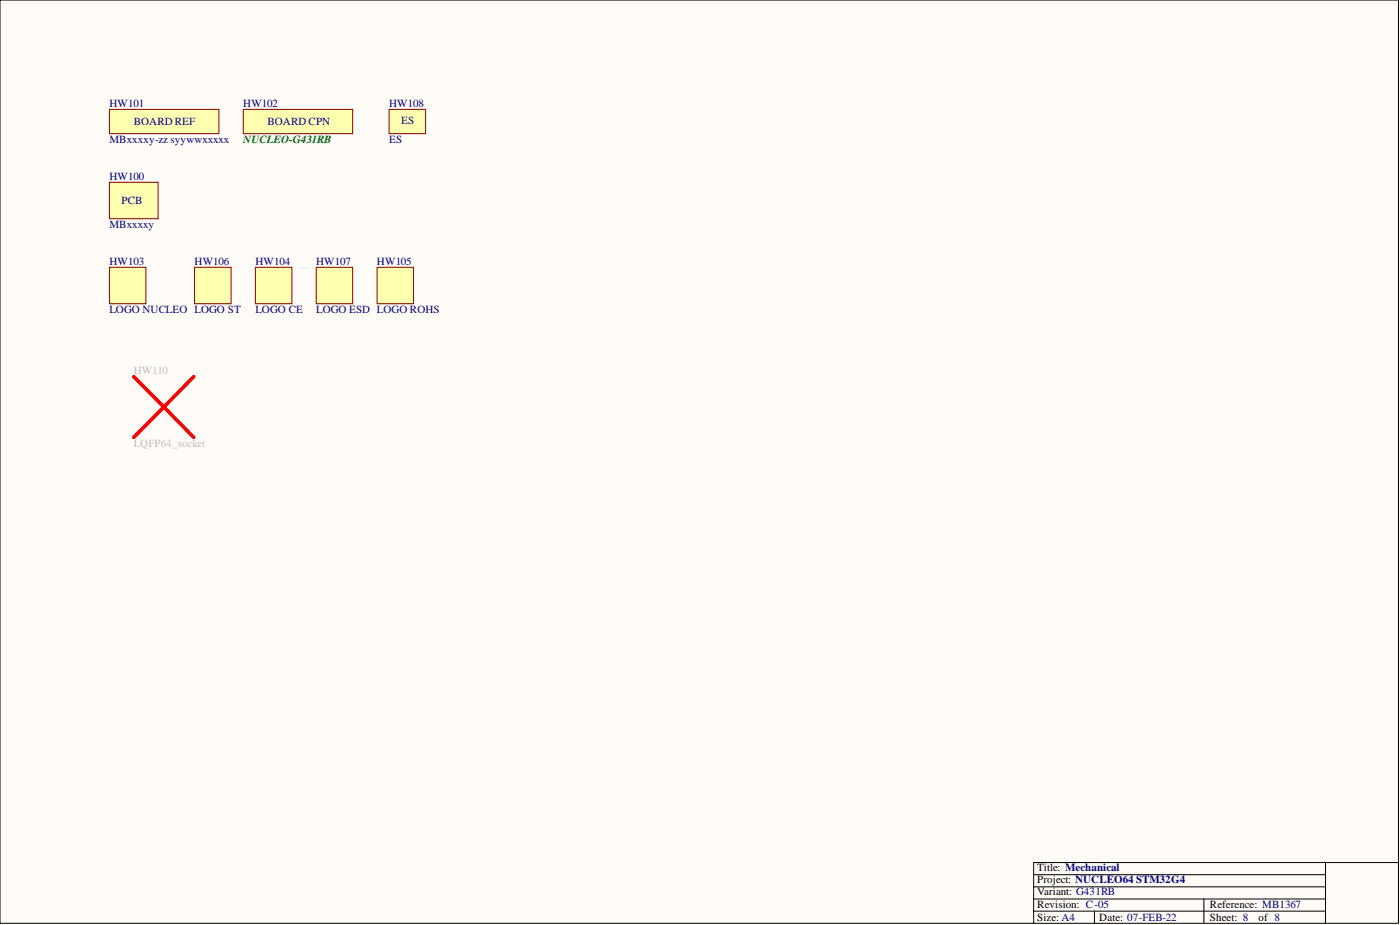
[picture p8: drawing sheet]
<svg xmlns="http://www.w3.org/2000/svg" width="292mm" height="193mm" viewBox="0 0 292 193" stroke-linecap="round" stroke-linejoin="round" font-family="sans-serif">
<defs><g id="words">
<g font-size="2.3" fill="#000080">
<text x="22.8" y="22.3">HW101</text>
<text x="50.7" y="22.3">HW102</text>
<text x="81.2" y="22.3">HW108</text>
<text x="22.8" y="29.9">MBxxxxy-zz syywwxxxxx</text>
<text x="27.9" y="26.1">BOARD REF</text>
<text x="55.8" y="26.1">BOARD CPN</text>
<text x="81.2" y="29.9">ES</text>
<text x="83.7" y="25.9">ES</text>
<text x="22.8" y="37.5">HW100</text>
<text x="22.8" y="47.7">MBxxxxy</text>
<text x="25.4" y="42.6">PCB</text>
<text x="22.8" y="55.3">HW103</text>
<text x="40.6" y="55.3">HW106</text>
<text x="53.3" y="55.3">HW104</text>
<text x="66" y="55.3">HW107</text>
<text x="78.7" y="55.3">HW105</text>
<text x="22.8" y="65.4">LOGO NUCLEO LOGO ST</text>
<text x="53.3" y="65.4">LOGO CE</text>
<text x="66" y="65.4">LOGO ESD LOGO ROHS</text>
</g>
<text font-size="2.3" fill="#008000" x="50.7" y="29.9">NUCLEO-G431RB</text>
<g font-size="2.3" fill="#bfbebc">
<text x="27.9" y="78.1">HW110</text>
<text x="27.9" y="93.3">LQFP64_socket</text>
</g>
<g font-size="2.3">
<text x="216.4" y="181.7">Title: Mechanical</text>
<text x="216.4" y="184.3">Project: NUCLEO64 STM32G4</text>
<text x="216.4" y="189.3">Revision: C-05</text>
<text x="216.4" y="186.8">Variant: G431RB</text>
<text x="252.5" y="189.3">Reference: MB1367</text>
<text x="216.4" y="192.1">Size: A4</text>
<text x="229.4" y="192.1">Date: 07-FEB-22</text>
<text x="252.5" y="192.1">Sheet: 8</text>
<text x="262.6" y="192.1">of 8</text>
</g>
</g></defs>
<path d="M0 0h291.8v192.6h-291.8z" fill-rule="evenodd" fill="#fffcf8"/>
<path d="M0 0h291.8v192.6h-291.8z" fill="none" stroke="#000" stroke-width=".21"/>
<path d="M0 0h291.8v192.6h-291.8z" fill-rule="evenodd" fill="#fffcf8"/>
<path d="M0 0h291.8v192.6h-291.8zM276.6 179.9v12.7M291.8 179.9h-76.1v12.7M215.7 182.5h60.9M215.7 185h60.9M215.7 190.1h60.9M215.7 187.5h60.9M228.4 190.1v2.5M251.2 187.5v5.1" fill="none" stroke="#000" stroke-width=".21"/>
<path d="M22.8 22.8h22.9v5.1h-22.9z" fill-rule="evenodd" fill="#ffffb0"/>
<path d="M22.8 22.8h22.9v5.1h-22.9z" fill="none" stroke="#800000" stroke-width=".21"/>
<path d="M50.7 22.8h22.9v5.1h-22.9z" fill-rule="evenodd" fill="#ffffb0"/>
<path d="M50.7 22.8h22.9v5.1h-22.9z" fill="none" stroke="#800000" stroke-width=".21"/>
<path d="M22.8 38h10.2v7.6h-10.2z" fill-rule="evenodd" fill="#ffffb0"/>
<path d="M22.8 38h10.2v7.6h-10.2z" fill="none" stroke="#800000" stroke-width=".21"/>
<path d="M40.6 55.8h7.6v7.6h-7.6z" fill-rule="evenodd" fill="#ffffb0"/>
<path d="M40.6 55.8h7.6v7.6h-7.6z" fill="none" stroke="#800000" stroke-width=".21"/>
<path d="M53.3 55.8h7.6v7.6h-7.6z" fill-rule="evenodd" fill="#ffffb0"/>
<path d="M53.3 55.8h7.6v7.6h-7.6z" fill="none" stroke="#800000" stroke-width=".21"/>
<path d="M66 55.8h7.6v7.6h-7.6z" fill-rule="evenodd" fill="#ffffb0"/>
<path d="M66 55.8h7.6v7.6h-7.6z" fill="none" stroke="#800000" stroke-width=".21"/>
<path d="M78.7 55.8h7.6v7.6h-7.6z" fill-rule="evenodd" fill="#ffffb0"/>
<path d="M78.7 55.8h7.6v7.6h-7.6z" fill="none" stroke="#800000" stroke-width=".21"/>
<path d="M22.8 55.8h7.6v7.6h-7.6z" fill-rule="evenodd" fill="#ffffb0"/>
<path d="M22.8 55.8h7.6v7.6h-7.6z" fill="none" stroke="#800000" stroke-width=".21"/>
<path d="M81.2 22.8h7.6v5.1h-7.6z" fill-rule="evenodd" fill="#ffffb0"/>
<path d="M81.2 22.8h7.6v5.1h-7.6z" fill="none" stroke="#800000" stroke-width=".21"/>
<path d="M27.9 78.6l12.5 12.6M40.4 78.6l-12.5 12.6" fill="none" stroke="#f00" stroke-width=".76"/>
<use href="#words"/>
</svg>
